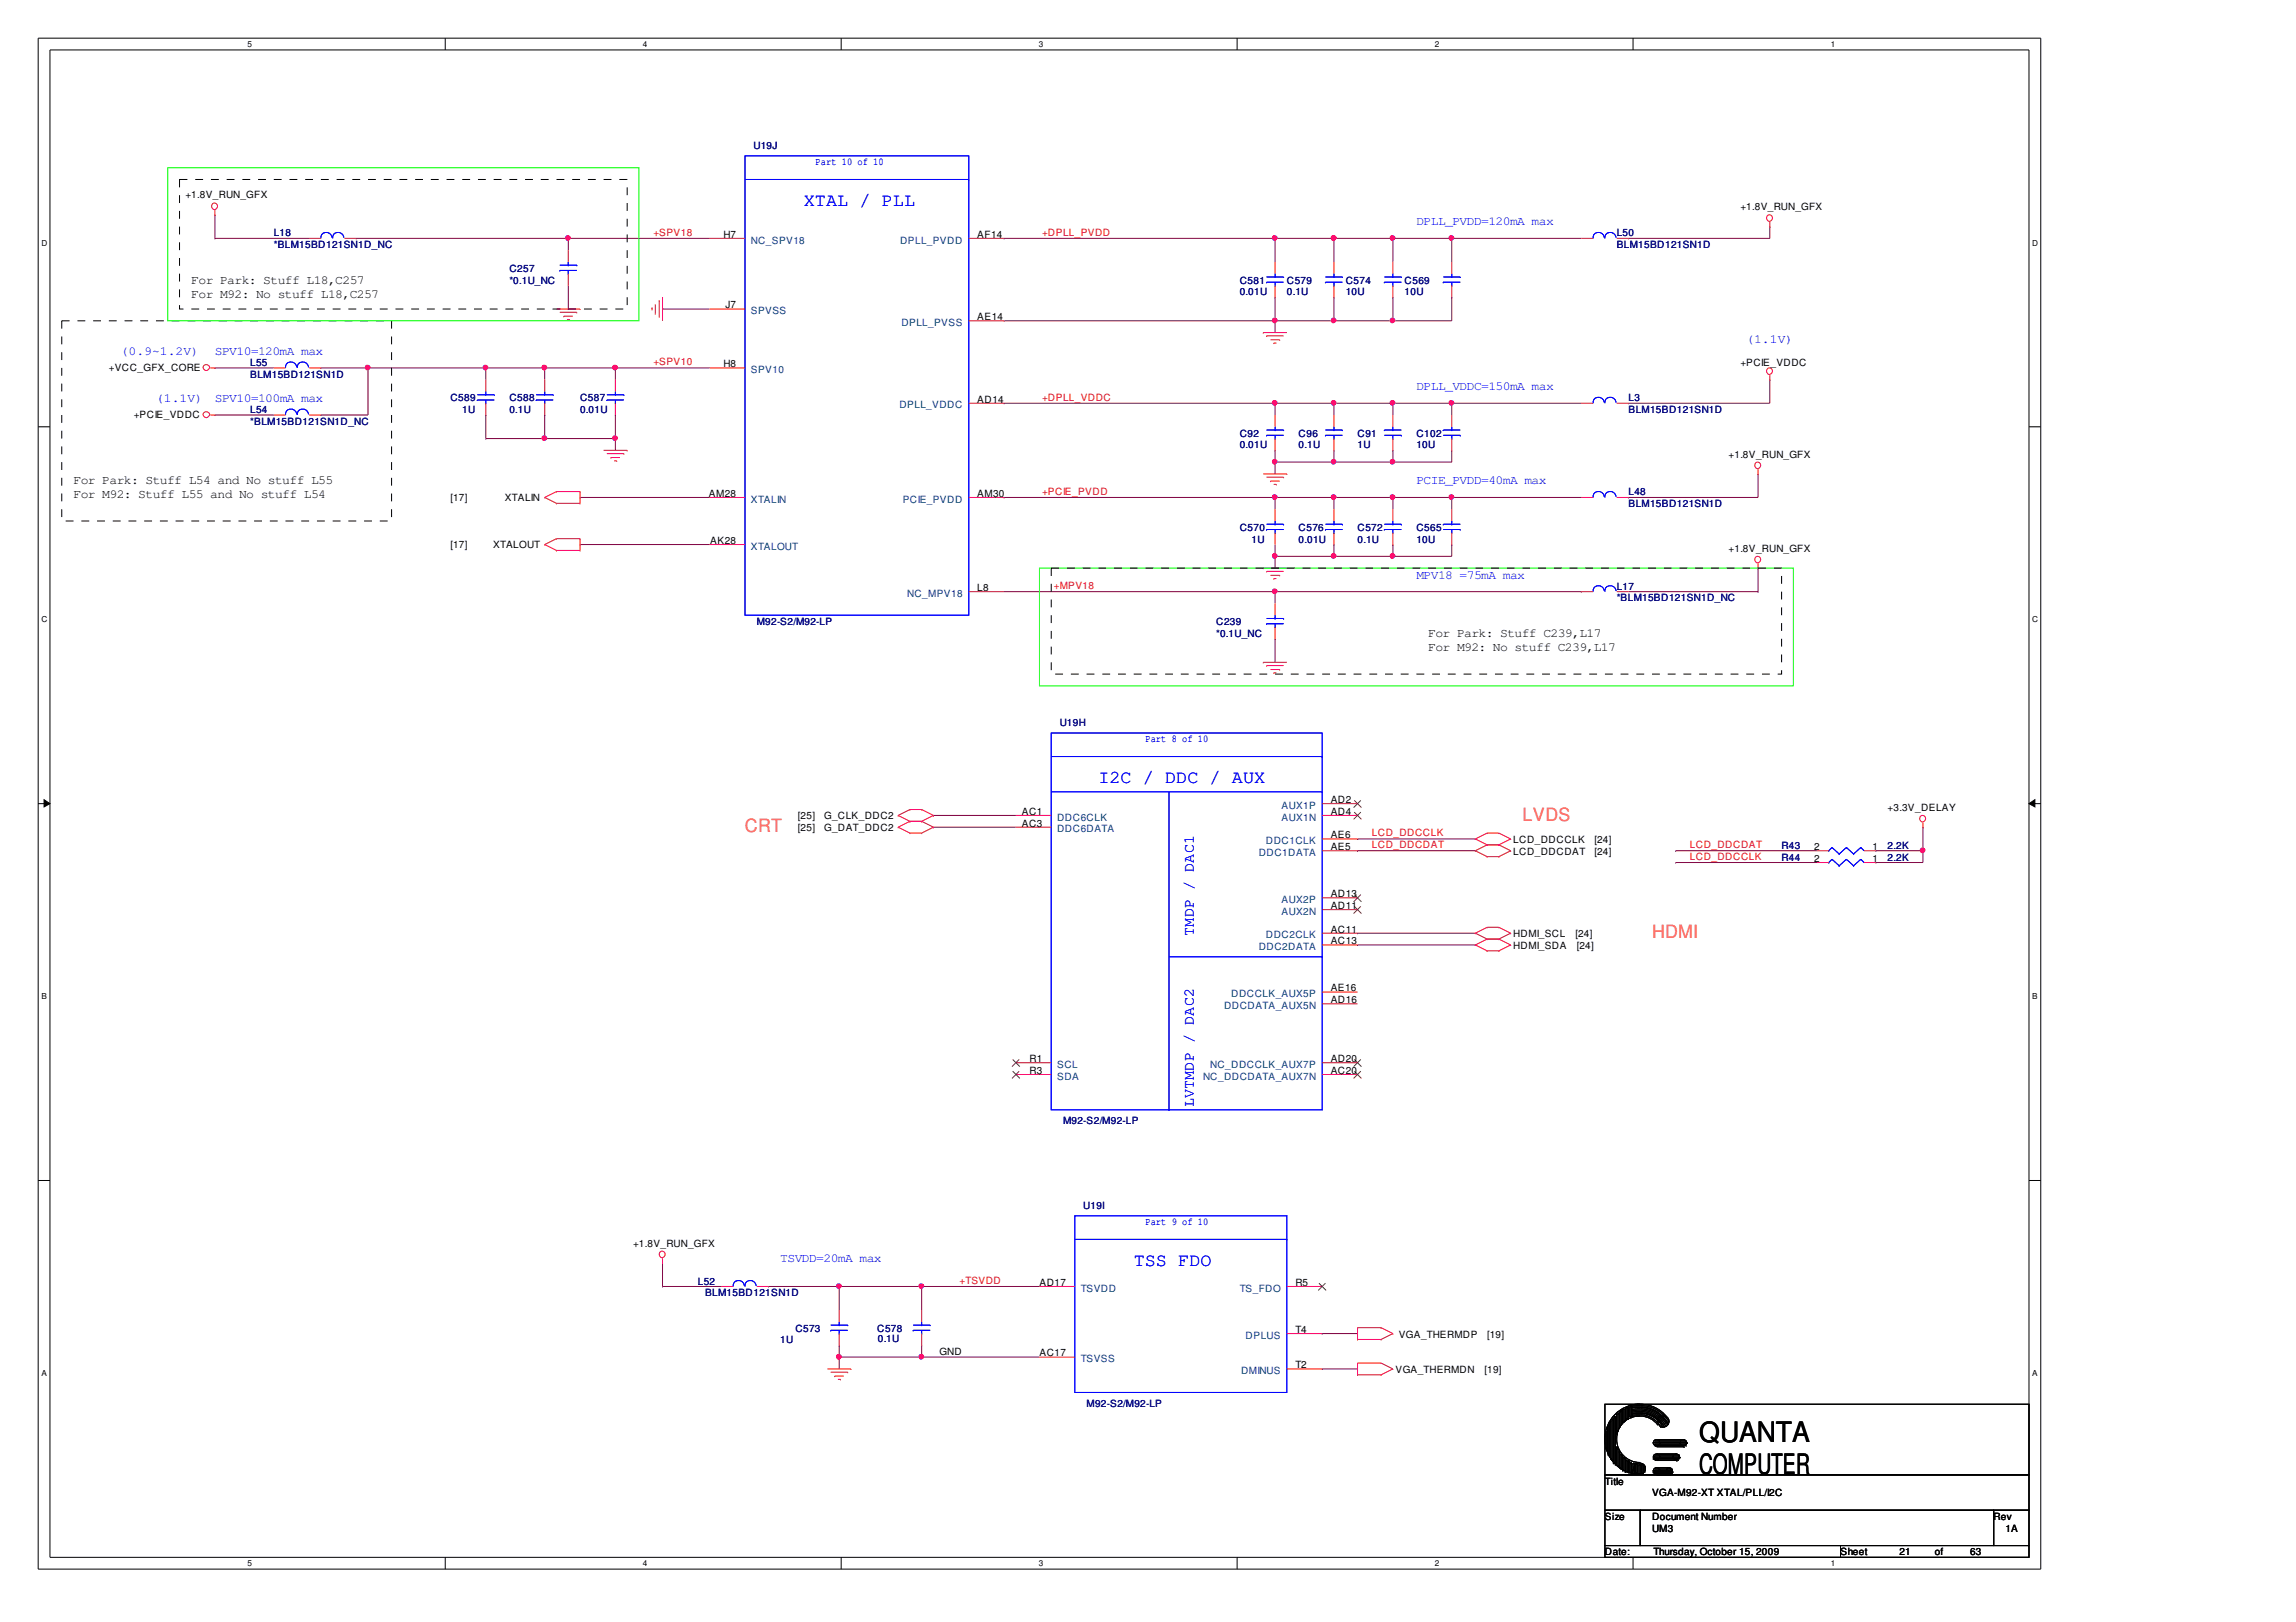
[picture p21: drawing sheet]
<svg xmlns="http://www.w3.org/2000/svg" width="297mm" height="210mm" viewBox="0 0 297 210" stroke-linecap="round" stroke-linejoin="round" font-family="sans-serif">
<defs><g id="words">
<g font-size="3.6">
<text x="219.8" y="186.5">QUANTA</text>
<text x="219.8" y="190.8">COMPUTER</text>
</g>
<g font-size="2.4" fill="#00f">
<text x="104" y="26.7">XTAL / PLL</text>
<text x="142.1" y="101.4">I2C / DDC / AUX</text>
<text x="146.7" y="163.9">TSS FDO</text>
</g>
<g font-size="2.4" fill="#ff7f00">
<text x="96.4" y="107.7">CRT</text>
<text x="197" y="106.2">LVDS</text>
<text x="213.7" y="121.4">HDMI</text>
</g>
<g font-size="1.9" fill="#00f">
<text x="154.5" y="121.1" transform="rotate(-90 154.5 121.1)">TMDP / DAC1</text>
<text x="154.5" y="143.3" transform="rotate(-90 154.5 143.3)">LVTMDP / DAC2</text>
</g>
<g font-size="1.6" fill="#00f">
<text x="183.2" y="29.2">DPLL_PVDD=120mA max</text>
<text x="15.6" y="45.9">(0.9~1.2V)</text>
<text x="27.8" y="45.9">SPV10=120mA max</text>
<text x="225.9" y="44.4">(1.1V)</text>
<text x="20.2" y="52">(1.1V)</text>
<text x="27.8" y="52">SPV10=100mA max</text>
<text x="183.2" y="50.5">DPLL_VDDC=150mA max</text>
<text x="183.2" y="62.7">PCIE_PVDD=40mA max</text>
<text x="183.2" y="74.9">MPV18 =75mA max</text>
<text x="101" y="163.3">TSVDD=20mA max</text>
</g>
<g font-size="1.6">
<text x="24.8" y="36.8">For Park: Stuff L18,C257</text>
<text x="24.8" y="38.6">For M92: No stuff L18,C257</text>
<text x="9.5" y="64.5">For M92: Stuff L55 and No stuff L54</text>
<text x="9.5" y="62.7">For Park: Stuff L54 and No stuff L55</text>
<text x="184.8" y="82.5">For Park: Stuff C239,L17</text>
<text x="184.8" y="84.3">For M92: No stuff C239,L17</text>
</g>
<g font-size="1.4" fill="#00f">
<text x="105.5" y="21.4">Part 10 of 10</text>
<text x="148.2" y="96">Part 8 of 10</text>
<text x="148.2" y="158.5">Part 9 of 10</text>
</g>
<g font-size="1.3" fill="#00007f">
<text x="97.5" y="19.3">U19J</text>
<text x="35.4" y="30.6">L18</text>
<text x="35.4" y="32.1">*BLM15BD121SN1D_NC</text>
<text x="65.9" y="35.2">C257</text>
<text x="209.2" y="30.6">L50</text>
<text x="209.2" y="32.1">BLM15BD121SN1D</text>
<text x="65.9" y="36.7">*0.1U_NC</text>
<text x="160.4" y="36.7">C581</text>
<text x="160.4" y="38.2">0.01U</text>
<text x="166.5" y="36.7">C579</text>
<text x="166.5" y="38.2">0.1U</text>
<text x="174.1" y="36.7">C574</text>
<text x="174.1" y="38.2">10U</text>
<text x="181.7" y="36.7">C569</text>
<text x="181.7" y="38.2">10U</text>
<text x="32.4" y="47.4">L55</text>
<text x="32.4" y="53.5">L54</text>
<text x="32.4" y="48.9">BLM15BD121SN1D</text>
<text x="58.3" y="51.9">C589</text>
<text x="59.8" y="53.5">1U</text>
<text x="65.9" y="51.9">C588</text>
<text x="65.9" y="53.5">0.1U</text>
<text x="75" y="53.5">0.01U</text>
<text x="75" y="51.9">C587</text>
<text x="210.7" y="51.9">L3</text>
<text x="210.7" y="53.5">BLM15BD121SN1D</text>
<text x="32.4" y="55">*BLM15BD121SN1D_NC</text>
<text x="160.4" y="56.5">C92</text>
<text x="160.4" y="58">0.01U</text>
<text x="168" y="56.5">C96</text>
<text x="168" y="58">0.1U</text>
<text x="175.6" y="56.5">C91</text>
<text x="175.6" y="58">1U</text>
<text x="183.2" y="56.5">C102</text>
<text x="183.2" y="58">10U</text>
<text x="210.7" y="64.1">L48</text>
<text x="210.7" y="65.6">BLM15BD121SN1D</text>
<text x="160.4" y="68.7">C570</text>
<text x="161.9" y="70.2">1U</text>
<text x="168" y="68.7">C576</text>
<text x="168" y="70.2">0.01U</text>
<text x="175.6" y="68.7">C572</text>
<text x="175.6" y="70.2">0.1U</text>
<text x="183.2" y="68.7">C565</text>
<text x="183.2" y="70.2">10U</text>
<text x="209.2" y="76.3">L17</text>
<text x="209.2" y="77.8">*BLM15BD121SN1D_NC</text>
<text x="97.9" y="80.9">M92-S2/M92-LP</text>
<text x="157.3" y="80.9">C239</text>
<text x="157.3" y="82.4">*0.1U_NC</text>
<text x="137.1" y="94">U19H</text>
<text x="230.5" y="111.4">R44</text>
<text x="230.5" y="109.8">R43</text>
<text x="244.2" y="111.4">2.2K</text>
<text x="244.2" y="109.8">2.2K</text>
<text x="137.5" y="145.5">M92-S2/M92-LP</text>
<text x="140.2" y="156.5">U19I</text>
<text x="90.3" y="166.2">L52</text>
<text x="91.2" y="167.8">BLM15BD121SN1D</text>
<text x="101" y="173.8">1U</text>
<text x="102.9" y="172.3">C573</text>
<text x="113.5" y="172.3">C578</text>
<text x="113.6" y="173.7">0.1U</text>
<text x="140.6" y="182.1">M92-S2/M92-LP</text>
</g>
<g font-size="1.3">
<text x="24" y="25.7">+1.8V_RUN_GFX</text>
<text x="225.2" y="27.2">+1.8V_RUN_GFX</text>
<text x="93.6" y="30.8">H7</text>
<text x="126.4" y="30.8">AF14</text>
<text x="93.8" y="39.9">J7</text>
<text x="126.4" y="41.4">AE14</text>
<text x="14.1" y="47.9">+VCC_GFX_CORE</text>
<text x="93.6" y="47.5">H8</text>
<text x="225.2" y="47.4">+PCIE_VDDC</text>
<text x="126.4" y="52.1">AD14</text>
<text x="17.3" y="54">+PCIE_VDDC</text>
<text x="223.6" y="59.2">+1.8V_RUN_GFX</text>
<text x="58.3" y="64.9">[17]</text>
<text x="65.3" y="64.9">XTALIN</text>
<text x="91.7" y="64.3">AM28</text>
<text x="126.4" y="64.3">AM30</text>
<text x="58.3" y="71">[17]</text>
<text x="63.8" y="71">XTALOUT</text>
<text x="91.9" y="70.4">AK28</text>
<text x="223.6" y="71.4">+1.8V_RUN_GFX</text>
<text x="126.4" y="76.5">L8</text>
<text x="103.2" y="107.6">[25]</text>
<text x="103.2" y="106">[25]</text>
<text x="106.6" y="107.6">G_DAT_DDC2</text>
<text x="106.6" y="106">G_CLK_DDC2</text>
<text x="132.2" y="107">AC3</text>
<text x="132.2" y="105.4">AC1</text>
<text x="172.2" y="103.9">AD2</text>
<text x="172.2" y="105.4">AD4</text>
<text x="244.2" y="104.9">+3.3V_DELAY</text>
<text x="172.2" y="110">AE5</text>
<text x="172.2" y="108.5">AE6</text>
<text x="195.8" y="109.1">LCD_DDCCLK</text>
<text x="195.8" y="110.6">LCD_DDCDAT</text>
<text x="206.3" y="110.6">[24]</text>
<text x="206.3" y="109.1">[24]</text>
<text x="234.7" y="111.5">2</text>
<text x="234.7" y="110">2</text>
<text x="242.3" y="111.5">1</text>
<text x="242.3" y="110">1</text>
<text x="172.2" y="116.1">AD13</text>
<text x="172.2" y="117.6">AD11</text>
<text x="172.2" y="122.2">AC13</text>
<text x="172.2" y="120.7">AC11</text>
<text x="195.8" y="122.8">HDMI_SDA</text>
<text x="195.8" y="121.3">HDMI_SCL</text>
<text x="203.8" y="121.3">[24]</text>
<text x="204" y="122.8">[24]</text>
<text x="172.2" y="128.3">AE16</text>
<text x="172.2" y="129.8">AD16</text>
<text x="133.2" y="137.4">R1</text>
<text x="172.2" y="137.4">AD20</text>
<text x="133.2" y="139">R3</text>
<text x="172.2" y="139">AC20</text>
<text x="81.9" y="161.3">+1.8V_RUN_GFX</text>
<text x="134.5" y="166.4">AD17</text>
<text x="167.6" y="166.4">R5</text>
<text x="167.6" y="172.5">T4</text>
<text x="181" y="173.1">VGA_THERMDP</text>
<text x="192.4" y="173.1">[19]</text>
<text x="121.5" y="175.4">GND</text>
<text x="134.5" y="175.5">AC17</text>
<text x="167.6" y="177.1">T2</text>
<text x="180.5" y="177.7">VGA_THERMDN</text>
<text x="192.1" y="177.7">[19]</text>
<text x="207.6" y="192.1">Title</text>
<text x="207.6" y="196.7">Size</text>
<text x="213.7" y="193.7">VGA-M92-XT XTAL/PLL/I2C</text>
<text x="213.7" y="196.7">Document Number</text>
<text x="257.9" y="196.7">Rev</text>
<text x="207.6" y="201.3">Date:</text>
<text x="213.7" y="198.2">UM3</text>
<text x="213.9" y="201.3">Thursday, October 15, 2009</text>
<text x="238.1" y="201.3">Sheet</text>
<text x="245.7" y="201.3">21</text>
<text x="250.3" y="201.3">of</text>
<text x="254.9" y="201.3">63</text>
<text x="259.4" y="198.2">1A</text>
</g>
<g font-size="1.3" fill="#f00">
<text x="84.5" y="30.5">+SPV18</text>
<text x="134.8" y="30.5">+DPLL_PVDD</text>
<text x="84.5" y="47.3">+SPV10</text>
<text x="134.8" y="51.8">+DPLL_VDDC</text>
<text x="134.8" y="64">+PCIE_PVDD</text>
<text x="136.3" y="76.2">+MPV18</text>
<text x="177.5" y="108.2">LCD_DDCCLK</text>
<text x="177.5" y="109.8">LCD_DDCDAT</text>
<text x="218.6" y="111.3">LCD_DDCCLK</text>
<text x="218.6" y="109.8">LCD_DDCDAT</text>
<text x="124.1" y="166.1">+TSVDD</text>
</g>
<g font-size="1.3" fill="#003f7f">
<text x="97.1" y="31.5">NC_SPV18</text>
<text x="116.4" y="31.5">DPLL_PVDD</text>
<text x="97.1" y="40.7">SPVSS</text>
<text x="116.6" y="42.2">DPLL_PVSS</text>
<text x="97.1" y="48.3">SPV10</text>
<text x="116.4" y="52.9">DPLL_VDDC</text>
<text x="97.1" y="65.1">XTALIN</text>
<text x="116.8" y="65.1">PCIE_PVDD</text>
<text x="97.1" y="71.1">XTALOUT</text>
<text x="117.4" y="77.2">NC_MPV18</text>
<text x="136.8" y="107.7">DDC6DATA</text>
<text x="136.8" y="106.2">DDC6CLK</text>
<text x="165.8" y="104.7">AUX1P</text>
<text x="165.8" y="106.2">AUX1N</text>
<text x="162.8" y="110.8">DDC1DATA</text>
<text x="163.8" y="109.2">DDC1CLK</text>
<text x="165.8" y="116.9">AUX2P</text>
<text x="165.8" y="118.4">AUX2N</text>
<text x="162.8" y="123">DDC2DATA</text>
<text x="163.8" y="121.4">DDC2CLK</text>
<text x="158.4" y="130.6">DDCDATA_AUX5N</text>
<text x="159.3" y="129.1">DDCCLK_AUX5P</text>
<text x="136.8" y="138.2">SCL</text>
<text x="136.8" y="139.7">SDA</text>
<text x="155.6" y="139.7">NC_DDCDATA_AUX7N</text>
<text x="156.6" y="138.2">NC_DDCCLK_AUX7P</text>
<text x="139.8" y="167.2">TSVDD</text>
<text x="160.4" y="167.2">TS_FDO</text>
<text x="161.1" y="173.3">DPLUS</text>
<text x="139.8" y="176.3">TSVSS</text>
<text x="160.6" y="177.8">DMINUS</text>
</g>
<g font-size="1.1">
<text x="32" y="6">5</text>
<text x="83.2" y="6">4</text>
<text x="134.4" y="6">3</text>
<text x="185.6" y="6">2</text>
<text x="236.8" y="6">1</text>
<text x="5.4" y="31.8">D</text>
<text x="262.9" y="31.8">D</text>
<text x="5.4" y="80.5">C</text>
<text x="262.9" y="80.5">C</text>
<text x="5.4" y="129.3">B</text>
<text x="262.9" y="129.3">B</text>
<text x="5.4" y="178.1">A</text>
<text x="262.9" y="178.1">A</text>
<text x="32" y="202.6">5</text>
<text x="83.2" y="202.6">4</text>
<text x="134.4" y="202.6">3</text>
<text x="185.6" y="202.6">2</text>
<text x="236.8" y="202.6">1</text>
</g>
</g></defs>
<path d="M4.9 4.9h259.1v198.2h-259.1zM6.5 6.5h256v195h-256z" fill="none" stroke="#000" stroke-width=".13"/>
<g fill="#fff">
<path d="M32 5.1h.5v1.2h-.5z"/>
<path d="M32 201.7h.5v1.2h-.5z"/>
</g>
<path d="M57.6 4.9v1.6M57.6 201.5v1.6" fill="none" stroke="#000" stroke-width=".13"/>
<g fill="#fff">
<path d="M83.2 5.1h.5v1.2h-.5z"/>
<path d="M83.2 201.7h.5v1.2h-.5z"/>
</g>
<path d="M108.8 4.9v1.6M108.8 201.5v1.6" fill="none" stroke="#000" stroke-width=".13"/>
<g fill="#fff">
<path d="M134.4 5.1h.5v1.2h-.5z"/>
<path d="M134.4 201.7h.5v1.2h-.5z"/>
</g>
<path d="M160 4.9v1.6M160 201.5v1.6" fill="none" stroke="#000" stroke-width=".13"/>
<g fill="#fff">
<path d="M185.6 5.1h.5v1.2h-.5z"/>
<path d="M185.6 201.7h.5v1.2h-.5z"/>
</g>
<path d="M211.3 4.9v1.6M211.3 201.5v1.6" fill="none" stroke="#000" stroke-width=".13"/>
<g fill="#fff">
<path d="M236.8 5.1h.5v1.2h-.5z"/>
<path d="M236.8 201.7h.5v1.2h-.5z"/>
<path d="M5.4 30.8h.6v1.2h-.6z"/>
<path d="M262.9 30.8h.6v1.2h-.6z"/>
<path d="M5.4 79.6h.6v1.2h-.6z"/>
<path d="M262.9 79.6h.6v1.2h-.6z"/>
</g>
<path d="M4.9 55.2h1.6M262.5 55.2h1.5" fill="none" stroke="#000" stroke-width=".13"/>
<g fill="#fff">
<path d="M5.4 128.4h.6v1.2h-.6z"/>
<path d="M262.9 128.4h.6v1.2h-.6z"/>
</g>
<path d="M4.9 104h1.6M5.7 103.5l.8 .5-.8 .4zM262.5 104l.8-.5v.9zM262.5 104h1.5" fill="none" stroke="#000" stroke-width=".13"/>
<path d="M5.7 103.5l.8 .5-.8 .4zM262.5 104l.8-.5v.9z" fill="#000"/>
<g fill="#fff">
<path d="M5.4 177.2h.6v1.1h-.6z"/>
<path d="M262.9 177.2h.7v1.1h-.7z"/>
</g>
<path d="M4.9 152.8h1.6M262.5 152.8h1.5" fill="none" stroke="#000" stroke-width=".13"/>
<path d="M108.6 175.6h.1M108.6 175.6h10.6" fill="none" stroke="#7f003f" stroke-width=".13"/>
<circle cx="119.2" cy="175.6" r=".31" fill="#f0f"/>
<circle cx="119.2" cy="175.6" r=".31" fill="none" stroke="#f0f" stroke-width=".13"/>
<circle cx="108.5" cy="175.6" r=".31" fill="#f0f"/>
<circle cx="108.5" cy="175.6" r=".31" fill="none" stroke="#f0f" stroke-width=".13"/>
<path d="M85.7 166.5h.1M85.7 166.5h7.6M99.4 166.5h.1M99.4 166.5h35.1M108.6 166.5h.1M108.6 166.5v3M119.2 175.6h.1M119.2 166.5h.1M119.2 174.1h.1M119.2 175.6h15.3M119.2 174.1v1.5" fill="none" stroke="#7f003f" stroke-width=".13"/>
<circle cx="108.5" cy="166.4" r=".31" fill="#f0f"/>
<circle cx="108.5" cy="166.4" r=".31" fill="none" stroke="#f0f" stroke-width=".13"/>
<path d="M119.2 166.5h.1M119.2 166.5v3" fill="none" stroke="#7f003f" stroke-width=".13"/>
<circle cx="119.2" cy="166.4" r=".31" fill="#f0f"/>
<circle cx="119.2" cy="166.4" r=".31" fill="none" stroke="#f0f" stroke-width=".13"/>
<path d="M187.8 64.4h.1M187.8 64.4h16.8M108.6 174.1h.1M108.6 175.6h.1M108.6 174.1v3.1" fill="none" stroke="#7f003f" stroke-width=".13"/>
<circle cx="187.8" cy="64.3" r=".31" fill="#f0f"/>
<circle cx="187.8" cy="64.3" r=".31" fill="none" stroke="#f0f" stroke-width=".13"/>
<path d="M210.7 52.2h.1M210.7 52.2h18.3M172.6 64.4h.1M172.6 64.4h7.6M210.7 64.4h.1M210.7 64.4h16.7" fill="none" stroke="#7f003f" stroke-width=".13"/>
<circle cx="180.1" cy="64.3" r=".31" fill="#f0f"/>
<circle cx="180.1" cy="64.3" r=".31" fill="none" stroke="#f0f" stroke-width=".13"/>
<circle cx="172.5" cy="64.3" r=".31" fill="#f0f"/>
<circle cx="172.5" cy="64.3" r=".31" fill="none" stroke="#f0f" stroke-width=".13"/>
<path d="M210.7 30.8h.1M210.7 30.8h18.3M165 64.4h.1M165 64.4h7.6" fill="none" stroke="#7f003f" stroke-width=".13"/>
<circle cx="164.9" cy="64.3" r=".31" fill="#f0f"/>
<circle cx="164.9" cy="64.3" r=".31" fill="none" stroke="#f0f" stroke-width=".13"/>
<path d="M70.5 56.8h.1M70.5 56.8h9.1" fill="none" stroke="#7f003f" stroke-width=".13"/>
<circle cx="79.6" cy="56.7" r=".31" fill="#f0f"/>
<circle cx="79.6" cy="56.7" r=".31" fill="none" stroke="#f0f" stroke-width=".13"/>
<path d="M62.9 56.8h.1M62.9 56.8h7.6" fill="none" stroke="#7f003f" stroke-width=".13"/>
<circle cx="70.4" cy="56.7" r=".31" fill="#f0f"/>
<circle cx="70.4" cy="56.7" r=".31" fill="none" stroke="#f0f" stroke-width=".13"/>
<g fill="none" stroke="#7f003f" stroke-width=".13">
<path d="M62.9 53.7h.1M62.9 47.6h.1M62.9 47.6v1.5M62.9 53.7v3.1M62.9 47.6h7.6M70.5 53.7h.1M70.5 47.6h.1M70.5 47.6v1.5M70.5 53.7v3.1M79.6 47.6h.1M79.6 53.7h.1M79.6 47.6v1.5"/>
<path d="M79.6 53.7v3.1"/>
</g>
<circle cx="62.8" cy="47.6" r=".31" fill="#f0f"/>
<circle cx="62.8" cy="47.6" r=".31" fill="none" stroke="#f0f" stroke-width=".13"/>
<path d="M47.6 47.6h.1M47.6 47.6h15.3" fill="none" stroke="#7f003f" stroke-width=".13"/>
<circle cx="47.6" cy="47.6" r=".31" fill="#f0f"/>
<circle cx="47.6" cy="47.6" r=".31" fill="none" stroke="#f0f" stroke-width=".13"/>
<path d="M85.7 40h.1M85.7 40h6.1M79.6 47.6h.1M79.6 47.6h12.2" fill="none" stroke="#7f003f" stroke-width=".13"/>
<circle cx="79.6" cy="47.6" r=".31" fill="#f0f"/>
<circle cx="79.6" cy="47.6" r=".31" fill="none" stroke="#f0f" stroke-width=".13"/>
<path d="M70.5 47.6h.1M70.5 47.6h9.1" fill="none" stroke="#7f003f" stroke-width=".13"/>
<circle cx="70.4" cy="47.6" r=".31" fill="#f0f"/>
<circle cx="70.4" cy="47.6" r=".31" fill="none" stroke="#f0f" stroke-width=".13"/>
<g fill="none" stroke="#7f003f" stroke-width=".13">
<path d="M229 29.3h.1M229 29.3v1.5M27.8 47.6h.1M27.8 47.6h7.6M229 49.1h.1M229 49.1v3.1M227.4 61.3h.1M227.4 61.3v3.1M216.8 111.6h.1M216.8 110.1h.1M216.8 111.6h18.3M216.8 110.1h18.3"/>
<path d="M242.7 111.6h.1M248.8 110.1h.1M248.8 110.1v1.5h-6.1"/>
</g>
<circle cx="248.7" cy="110" r=".31" fill="#f0f"/>
<circle cx="248.7" cy="110" r=".31" fill="none" stroke="#f0f" stroke-width=".13"/>
<g fill="none" stroke="#7f003f" stroke-width=".13">
<path d="M75 64.4h.1M75 70.5h.1M75 64.4h16.8M75 70.5h16.8M129.9 76.6h35.1M165 76.6h.1M120.8 105.5h.1M120.8 107h.1M120.8 105.5h10.6M120.8 107h10.6M242.7 110.1h.1M248.8 107h.1"/>
<path d="M248.8 107v3.1h-6.1M85.7 163.4h.1M85.7 163.4v3.1M171.1 172.6h.1M171.1 177.2h.1M171.1 172.6h4.5M171.1 177.2h4.5"/>
</g>
<circle cx="164.9" cy="76.5" r=".31" fill="#f0f"/>
<circle cx="164.9" cy="76.5" r=".31" fill="none" stroke="#f0f" stroke-width=".13"/>
<g fill="none" stroke="#7f003f" stroke-width=".13">
<path d="M27.8 53.7h.1M27.8 53.7h7.6M41.5 53.7h.1M41.5 47.6h.1M41.5 47.6h6.1M47.6 47.6h.1M47.6 47.6v6.1h-6.1M165 72h.1M165 72v1.5M172.6 70.5h.1M172.6 70.5v1.5M180.2 70.5h.1"/>
<path d="M180.2 70.5v1.5M210.7 76.6h16.7M227.4 76.6h.1M227.4 73.5h.1M227.4 73.5v3.1M175.6 108.6h.1M175.6 110.1h.1M175.6 108.6h15.3M175.6 110.1h15.3M175.6 122.3h.1M175.6 120.8h.1M175.6 122.3h15.3"/>
<path d="M175.6 120.8h15.3"/>
</g>
<circle cx="180.1" cy="71.9" r=".31" fill="#f0f"/>
<circle cx="180.1" cy="71.9" r=".31" fill="none" stroke="#f0f" stroke-width=".13"/>
<path d="M165 72h.1M172.6 72h.1M180.2 72h.1M187.8 70.5h.1M187.8 70.5v1.5h-22.8" fill="none" stroke="#7f003f" stroke-width=".13"/>
<circle cx="172.5" cy="71.9" r=".31" fill="#f0f"/>
<circle cx="172.5" cy="71.9" r=".31" fill="none" stroke="#f0f" stroke-width=".13"/>
<circle cx="164.9" cy="71.9" r=".31" fill="#f0f"/>
<circle cx="164.9" cy="71.9" r=".31" fill="none" stroke="#f0f" stroke-width=".13"/>
<path d="M172.6 59.8h.1M172.6 59.8h7.6M172.6 64.4h.1M172.6 64.4v1.5M180.2 64.4h.1M180.2 64.4v1.5M180.2 64.4h7.6M187.8 64.4h.1M187.8 64.4v1.5" fill="none" stroke="#7f003f" stroke-width=".13"/>
<circle cx="172.5" cy="59.7" r=".31" fill="#f0f"/>
<circle cx="172.5" cy="59.7" r=".31" fill="none" stroke="#f0f" stroke-width=".13"/>
<path d="M180.2 59.8h.1M180.2 59.8h7.6" fill="none" stroke="#7f003f" stroke-width=".13"/>
<circle cx="180.1" cy="59.7" r=".31" fill="#f0f"/>
<circle cx="180.1" cy="59.7" r=".31" fill="none" stroke="#f0f" stroke-width=".13"/>
<g fill="none" stroke="#7f003f" stroke-width=".13">
<path d="M165 59.8h.1M165 58.3h.1M165 58.3v3M172.6 58.3h.1M172.6 58.3v1.5h-7.6M180.2 58.3h.1M180.2 58.3v1.5M187.8 58.3h.1M187.8 58.3v1.5M129.9 64.4h.1M129.9 64.4h35.1M165 64.4h.1"/>
<path d="M165 72h.1M165 64.4v1.5M165 70.5v1.5"/>
</g>
<circle cx="164.9" cy="59.7" r=".31" fill="#f0f"/>
<circle cx="164.9" cy="59.7" r=".31" fill="none" stroke="#f0f" stroke-width=".13"/>
<path d="M129.9 52.2h.1M129.9 52.2h35.1M165 52.2h.1M165 52.2v1.5" fill="none" stroke="#7f003f" stroke-width=".13"/>
<circle cx="164.9" cy="52.1" r=".31" fill="#f0f"/>
<circle cx="164.9" cy="52.1" r=".31" fill="none" stroke="#f0f" stroke-width=".13"/>
<path d="M172.6 52.2h.1M172.6 52.2v1.5M180.2 52.2h.1M180.2 52.2v1.5M187.8 52.2h.1M187.8 52.2v1.5M187.8 52.2h16.8" fill="none" stroke="#7f003f" stroke-width=".13"/>
<circle cx="187.8" cy="52.1" r=".31" fill="#f0f"/>
<circle cx="187.8" cy="52.1" r=".31" fill="none" stroke="#f0f" stroke-width=".13"/>
<path d="M165 52.2h.1M165 52.2h7.6M180.2 52.2h.1M180.2 52.2h7.6" fill="none" stroke="#7f003f" stroke-width=".13"/>
<circle cx="180.1" cy="52.1" r=".31" fill="#f0f"/>
<circle cx="180.1" cy="52.1" r=".31" fill="none" stroke="#f0f" stroke-width=".13"/>
<path d="M172.6 52.2h.1M172.6 52.2h7.6" fill="none" stroke="#7f003f" stroke-width=".13"/>
<circle cx="172.5" cy="52.1" r=".31" fill="#f0f"/>
<circle cx="172.5" cy="52.1" r=".31" fill="none" stroke="#f0f" stroke-width=".13"/>
<path d="M187.8 30.8h.1M187.8 30.8h16.8" fill="none" stroke="#7f003f" stroke-width=".13"/>
<circle cx="187.8" cy="30.8" r=".31" fill="#f0f"/>
<circle cx="187.8" cy="30.8" r=".31" fill="none" stroke="#f0f" stroke-width=".13"/>
<path d="M172.6 38.5h.1M172.6 30.8h.1M172.6 30.8v3.1M172.6 38.5v3M180.2 38.5h.1M180.2 30.8h.1M180.2 30.8v3.1M180.2 38.5v3" fill="none" stroke="#7f003f" stroke-width=".13"/>
<circle cx="172.5" cy="30.8" r=".31" fill="#f0f"/>
<circle cx="172.5" cy="30.8" r=".31" fill="none" stroke="#f0f" stroke-width=".13"/>
<path d="M165 30.8h.1M165 38.5h.1M165 30.8v3.1M165 38.5v3M129.9 41.5h.1M129.9 41.5h42.7M165 41.5h.1" fill="none" stroke="#7f003f" stroke-width=".13"/>
<circle cx="164.9" cy="41.5" r=".31" fill="#f0f"/>
<circle cx="164.9" cy="41.5" r=".31" fill="none" stroke="#f0f" stroke-width=".13"/>
<path d="M172.6 30.8h.1M172.6 30.8h7.6" fill="none" stroke="#7f003f" stroke-width=".13"/>
<circle cx="172.5" cy="30.8" r=".31" fill="#f0f"/>
<circle cx="172.5" cy="30.8" r=".31" fill="none" stroke="#f0f" stroke-width=".13"/>
<path d="M129.9 30.8h.1M129.9 30.8h35.1M172.6 41.5h.1M172.6 41.5h7.6" fill="none" stroke="#7f003f" stroke-width=".13"/>
<circle cx="172.5" cy="41.5" r=".31" fill="#f0f"/>
<circle cx="172.5" cy="41.5" r=".31" fill="none" stroke="#f0f" stroke-width=".13"/>
<path d="M165 30.8h.1M165 30.8h7.6" fill="none" stroke="#7f003f" stroke-width=".13"/>
<circle cx="164.9" cy="30.8" r=".31" fill="#f0f"/>
<circle cx="164.9" cy="30.8" r=".31" fill="none" stroke="#f0f" stroke-width=".13"/>
<path d="M180.2 30.8h.1M180.2 30.8h7.6M187.8 30.8h.1M187.8 38.5h.1M187.8 30.8v3.1M187.8 38.5v3" fill="none" stroke="#7f003f" stroke-width=".13"/>
<circle cx="180.1" cy="30.8" r=".31" fill="#f0f"/>
<circle cx="180.1" cy="30.8" r=".31" fill="none" stroke="#f0f" stroke-width=".13"/>
<path d="M180.2 41.5h.1M180.2 41.5h7.6" fill="none" stroke="#7f003f" stroke-width=".13"/>
<circle cx="180.1" cy="41.5" r=".31" fill="#f0f"/>
<circle cx="180.1" cy="41.5" r=".31" fill="none" stroke="#f0f" stroke-width=".13"/>
<path d="M73.5 30.8h.1M73.5 30.8h18.3M79.6 56.8h.1M79.6 56.8v1.5M165 41.5h.1M165 41.5v1.5M165 76.6h.1M165 76.6v1.5M165 76.6h39.6M204.6 76.6h.1M165 82.7h.1M165 82.7v3" fill="none" stroke="#7f003f" stroke-width=".13"/>
<circle cx="73.5" cy="30.8" r=".31" fill="#f0f"/>
<circle cx="73.5" cy="30.8" r=".31" fill="none" stroke="#f0f" stroke-width=".13"/>
<path d="M27.8 27.8h.1M27.8 30.8h.1M27.8 30.8h12.2M27.8 27.8v3M46.1 30.8h.1M46.1 30.8h27.4M73.5 40h.1M73.5 30.8h.1M73.5 30.8v1.6M73.5 36.9v3.1" fill="none" stroke="#7f003f" stroke-width=".13"/>
<g fill="none" stroke="#f00" stroke-width=".13">
<path d="M27.8 27.8h.1M27.8 27.2v.6M40 30.8h1.5M44.6 30.8h1.5M72 40h3M73.5 32.4v1.5M73.5 35.4v1.5M75 40h.1M84.4 39.8h.1M84.4 39.8v.4M84.8 39.4v1.2M85.3 38.9h.1"/>
<path d="M85.3 38.9v2.2M85.7 38.5h.1M85.7 38.5v3M91.8 40h4.6M91.8 30.8h4.6M125.3 30.8h4.6M165 33.9v1.5M165 36.9v1.6M172.6 33.9v1.5M172.6 36.9v1.6M180.2 33.9v1.5M180.2 36.9v1.6"/>
<path d="M187.8 33.9v1.5M187.8 36.9v1.6M204.6 30.8h1.5M209.2 30.8h1.5M229 29.3h.1M229 28.7v.6M27.2 47.6h.6M27.2 53.7h.6M27.8 47.6h.1M27.8 53.7h.1M35.4 47.6h1.5M35.4 53.7h1.5"/>
<path d="M40 47.6h1.5M40 53.7h1.5M62.9 49.1v1.6M62.9 52.2v1.5M70.5 49.1v1.6M70.5 52.2v1.5M72.4 40.4h2.2M72.9 40.9h.1M72.9 40.9h1.2M73.3 41.3h.4M73.7 41.3h.1M74.6 40.4h.1"/>
<path d="M78.1 58.3h3M78.5 58.7h2.2M79 59.2h.1M79 59.2h1.2M79.4 59.6h.4M79.6 49.1v1.6M79.6 52.2v1.5M79.8 59.6h.1M80.7 58.7h.1M81.1 58.3h.1M84.8 40.6h.1M91.8 47.6h4.6"/>
<path d="M125.3 52.2h4.6M125.3 41.5h4.6M163.4 43h.1M163.4 43h3.1M163.9 43.5h.1M163.9 43.5h2.2M164.4 44h1.2M164.8 44.4h.1M164.8 44.4h.3M165 53.7v1.5M165 56.8v1.5M165.6 44h.1"/>
<path d="M172.6 53.7v1.5M172.6 56.8v1.5M180.2 53.7v1.5M180.2 56.8v1.5M187.8 53.7v1.5M187.8 56.8v1.5M204.6 52.2h1.5M209.2 52.2h1.5M229 49.1h.1M229 48.5v.6M70.5 64.4h.1M70.5 70.5h.1"/>
<path d="M70.5 64.4l1.5 .7M70.5 70.5l1.5 .7M72 63.6h.1M72 65.1h.1M72 69.7h.1M72 71.2h.1M72 63.6h3M72 63.6l-1.5 .8M72 65.1h3M72 69.7h3M72 69.7l-1.5 .8M72 71.2h3"/>
<path d="M75 65.1h.1M75 63.6h.1M75 71.2h.1M75 69.7h.1M75 63.6v1.5M75 69.7v1.5M91.8 64.4h4.6M91.8 70.5h4.6M125.3 76.6h4.6M125.3 64.4h4.6M163.4 73.5h.1M163.4 73.5h3.1"/>
<path d="M163.4 61.3h3.1M163.9 73.9h.1M163.9 73.9h2.2M163.9 61.8h2.2M164.4 62.3h.1M164.4 74.5h1.2M164.4 62.3h1.2M164.8 74.9h.1M164.8 74.9h.3M164.8 62.7h.3M165 65.9v1.5M165 68.9v1.6"/>
<path d="M165 78.1v1.5M165.1 62.7h.1M165.6 74.5h.1M166.1 61.8h.1M166.5 61.3h.1M172.6 65.9v1.5M172.6 68.9v1.6M180.2 65.9v1.5M180.2 68.9v1.6M187.8 65.9v1.5M187.8 68.9v1.6M204.6 76.6h1.5"/>
<path d="M204.6 64.4h1.5M209.2 76.6h1.5M209.2 64.4h1.5M227.4 61.3h.1M227.4 73.5h.1M227.4 60.7v.6M227.4 72.9v.6M163.4 85.7h.1M163.4 85.7h3.1M163.9 86.1h.1M163.9 86.1h2.2M164.4 86.6h1.2"/>
<path d="M164.8 87.1h.1M164.8 87.1h.3M165 81.1v1.6M165.6 86.6h.1M116.2 107h.1M116.2 105.5h.1M116.2 107l1.5 .8M116.2 105.5l1.5 .8M117.7 106.3h.1M117.7 107.8h.1M117.7 104.8h.1M117.7 106.3h1.5"/>
<path d="M117.7 106.3l-1.5 .7M117.7 107.8h1.5M117.7 104.8h1.5M117.7 104.8l-1.5 .7M119.2 106.3h.1M119.2 107.8h.1M119.2 104.8h.1M119.2 106.3l1.6 .7M119.2 104.8l1.6 .7M120.8 107h.1M120.8 105.5h.1M120.8 107l-1.6 .8"/>
<path d="M120.8 105.5l-1.6 .8M131.4 107h4.6M131.4 105.5h4.6M171.1 110.1h4.5M171.1 105.5h4.5M171.1 108.6h4.5M171.1 104h4.5M171.1 116.2h4.5M171.1 117.7h4.5M190.9 108.6h.1M190.9 110.1h.1M190.9 108.6l1.5 .7"/>
<path d="M190.9 110.1l1.5 .8M192.4 107.8h.1M192.4 109.3h.1M192.4 110.9h.1M192.4 107.8h1.5M192.4 107.8l-1.5 .8M192.4 109.3h1.5M192.4 109.3l-1.5 .8M192.4 110.9h1.5M193.9 107.8h.1M193.9 109.3h.1M193.9 110.9h.1"/>
<path d="M193.9 107.8l1.5 .8M193.9 109.3l1.5 .8M195.4 108.6h.1M195.4 110.1h.1M195.4 108.6l-1.5 .7M195.4 110.1l-1.5 .8M235.1 111.6h1.5M235.1 110.1h1.5M241.2 111.6h1.5M241.2 110.1h1.5M248.8 107h.1M248.8 106.5v.5"/>
<path d="M131.4 137.5h4.6M131.4 139.1h4.6M171.1 128.4h4.5M171.1 129.9h4.5M171.1 122.3h4.5M171.1 120.8h4.5M171.1 137.5h4.5M171.1 139.1h4.5M190.9 122.3h.1M190.9 120.8h.1M190.9 122.3l1.5 .7M190.9 120.8l1.5 .7"/>
<path d="M192.4 121.5h.1M192.4 123h.1M192.4 120h.1M192.4 121.5l-1.5 .8M192.4 121.5h1.5M192.4 123h1.5M192.4 120l-1.5 .8M192.4 120h1.5M193.9 121.5h.1M193.9 123h.1M193.9 120h.1M193.9 121.5l1.5 .8"/>
<path d="M193.9 120l1.5 .8M195.4 122.3h.1M195.4 120.8h.1M195.4 122.3l-1.5 .7M195.4 120.8l-1.5 .7M85.7 163.4h.1M85.7 162.8v.6M93.3 166.5h1.6M97.9 166.5h1.5M107 177.2h3.1M107.5 177.6h2.2M108 178.1h.1"/>
<path d="M108 178.1h1.2M108.4 178.5h.3M108.6 169.5v1.6M108.6 172.6v1.5M108.7 178.5h.1M109.7 177.6h.1M110.1 177.2h.1M119.2 169.5v1.6M119.2 172.6v1.5M134.5 166.5h4.6M134.5 175.6h4.6M166.5 177.2h4.6"/>
<path d="M166.5 166.5h4.6M166.5 172.6h4.6M175.6 173.3h.1M175.6 171.8h.1M175.6 177.9h.1M175.6 176.4h.1M175.6 171.8h3.1M175.6 173.3h3.1M175.6 171.8v1.5M175.6 176.4v1.5M175.6 176.4h3.1M175.6 177.9h3.1"/>
<path d="M178.7 171.8h.1M178.7 173.3h.1M178.7 176.4h.1M178.7 177.9h.1M178.7 171.8l1.5 .8M178.7 176.4l1.5 .8M180.2 172.6h.1M180.2 177.2h.1M180.2 172.6l-1.5 .7M180.2 177.2l-1.5 .7"/>
<circle cx="27.7" cy="26.7" r=".4"/>
<circle cx="228.9" cy="28.2" r=".4"/>
<circle cx="26.7" cy="53.7" r=".4"/>
<circle cx="26.7" cy="47.6" r=".4"/>
<circle cx="228.9" cy="48" r=".4"/>
<circle cx="227.4" cy="72.4" r=".4"/>
<circle cx="227.4" cy="60.2" r=".4"/>
<circle cx="248.7" cy="105.9" r=".4"/>
<circle cx="85.6" cy="162.3" r=".4"/>
</g>
<g fill="none" stroke="#000" stroke-width=".13">
<path d="M207.6 181.7h54.9v9.2h-54.9zM207.6 190.9h54.9v4.5h-54.9zM207.6 195.4h4.6v4.6h-4.6zM207.8 187.4h.1M207.8 185.2v2.2M207.8 187.4l.2 .4M208 187.8h.1M208 184.8h.1M208 184.8v3M208.1 184.4h.1M208.1 188.2h.1M208.1 184.4l-.1 .4"/>
<path d="M208.1 184.4v3.8M208.1 188.2l.1 .2M208.2 188.4h.1M208.2 184.2h.1M208.2 184.2v4.2M208.4 183.8h.1M208.4 188.8h.1M208.4 183.8l-.2 .4M208.4 183.8v5M208.4 188.8l.2 .1M208.6 188.9h.1M208.6 183.7h.1"/>
<path d="M208.6 183.7v5.2M208.7 183.6h.1M208.7 189.3h.1M208.7 183.6l-.1 .1M208.7 183.6v5.7M208.8 183.4h.1M208.8 183.4v5.9M209 183.2h.1M209 189.5h.1M209 183.2l-.2 .2M209 183.2v6.3M209 189.5h.2"/>
<path d="M209.2 189.5h.1M209.2 187.2h.1M209.2 185.5h.1M209.2 182.9v2.6M209.2 187.2v2.3M209.2 187.2l.1 .3M209.3 187.5h.1M209.3 189.7h.1M209.3 185.1h.1M209.3 182.9h.1M209.3 182.9v2.2M209.3 187.5v2.2"/>
<path d="M209.3 189.7l.2 .1M209.3 185.1l-.1 .4M209.5 189.8h.1M209.5 187.8h.1M209.5 182.8h.1M209.5 184.8h.1M209.5 182.8v2M209.5 187.8v2M209.5 187.8l.1 .4M209.5 182.8l-.2 .1M209.6 188.2h.1M209.6 189.9h.1"/>
<path d="M209.6 184.6h.1M209.6 182.7h.1M209.6 189.9l.1 .2M209.6 182.7v1.9M209.6 188.2v1.7M209.6 184.6l-.1 .2M209.7 190.1h.1M209.7 188.2h.1M209.7 182.5h.1M209.7 184.3h.1M209.7 182.5l-.1 .2M209.7 182.5v1.8"/>
<path d="M209.7 188.2v1.9M209.7 188.2l.2 .2M209.9 188.4h.1M209.9 190.3h.1M209.9 184.2h.1M209.9 182.3h.1M209.9 190.3h.2M209.9 182.3v1.9M209.9 188.4v1.9M209.9 184.2l-.2 .1M209.9 182.3h.2M210.1 190.3h.1"/>
<path d="M210.1 188.6h.1M210.1 182.3h.1M210.1 184h.1M210.1 188.6l.2 .2M210.1 182.3v1.7M210.1 188.6v1.7M210.3 188.8h.1M210.3 190.4h.1M210.3 183.8h.1M210.3 182.3h.1M210.3 182.3v1.5M210.3 188.8v1.6"/>
<path d="M210.3 183.8l-.2 .2M210.3 188.9h.1M210.3 182.1h.1M210.3 183.7h.1M210.3 182.1v1.6M210.3 188.9v1.5M210.3 188.9l.2 .1M210.3 182.1v.2M210.5 189h.1M210.5 190.4h.1M210.5 183.6h.1M210.5 182.1h.1"/>
<path d="M210.5 182.1v1.5M210.5 189v1.4M210.5 190.4l.2 .1M210.5 183.6l-.2 .1M210.7 190.5h.1M210.7 189h.1M210.7 182.1h.1M210.7 183.6h.1M210.7 182.1v1.5M210.7 189v1.5M210.7 189l.1 .2M210.7 182.1h-.2"/>
<path d="M210.8 189.2h.1M210.8 190.5h.1M210.8 183.2h.1M210.8 182.1h.1M210.8 190.5h.2M210.8 182.1v1.1M210.8 189.2v1.3M210.8 183.2l.2 .2M211 183.2a3.2 3.2 0 0 1 3.9 1.6M211 183.1a3.5 3.5 0 0 1 4.2 1.7M211 183a3.6 3.6 0 0 1 4.1 1.4M211 182.8a3.6 3.6 0 0 1 4.3 1.9"/>
<path d="M211 182.7a3.7 3.7 0 0 1 4.5 1.9M211 182.5a3.9 3.9 0 0 1 4.6 1.8M211 182.2a4.4 4.4 0 0 1 4.8 2.1M211 182.1a4.3 4.3 0 0 1 4.9 1.9M211 190.5h.1M211 189.3h.1M211 181.9h.1M211 183.4h.1M211 181.9v1.5M211 189.2v1.3M211 181.9l-.2 .2M211.1 182.1a4.5 4.5 0 0 1 4.7 2.2"/>
<path d="M211.1 189.3h.1M211.1 190.5h.1M211.1 190.7h.1M211.1 182.1h.1M211.1 190.5h.2M211.1 190.7h.3M211.1 182.1v1.1M211.1 189.3v1.2M211.3 190.5h.1M211.3 189.3h.1M211.3 189.3v1.2M211.4 189.3h.1"/>
<path d="M211.4 190.7h.1M211.4 189.3v1.4M211.6 189.3h.1M211.6 190.7h.1M211.6 189.3l-.5 1.4M211.6 189.3v1.4M211.8 190.5h.1M211.8 189.3h.1M211.8 190.5l-.2 .2M211.8 189.3v1.2M211.8 189.3l.1 .4M211.9 189.7h.1"/>
<path d="M211.9 190.7h.1M211.9 189.7v1M212 190.7h.1M212 189.5h.1M212 189.5h.2M212 189.5v1.2M212.2 195.4h45.7v4.6h-45.7zM212.2 181.7a4.3 4.3 0 0 1 3.5 1.7M212.2 181.7a4.5 4.5 0 0 0-4.6 4.6 4.5 4.5 0 0 0 4.6 4.5M212.2 183.2a2.81 2.81 0 0 1 2.3 1.2M212.2 183.2a3 3 0 0 0-3 3.1 3 3 0 0 0 3 3M212.2 181.7h-.8l-.6 .2"/>
<path d="M212.2 189.5h.1M212.2 190.7h.1M212.2 183.2l-.6 .1-.6 .1M212.2 190.7h.2M212.2 189.5v1.2M212.4 190.7h.1M212.4 189.5h.1M212.4 189.5v1.2M212.5 189.5h.1M212.5 190.7h.1M212.5 189.5v1.2M212.6 190.5h.1"/>
<path d="M212.6 189.7h.1M212.6 190.5l-.1 .2M212.6 189.7v.8M212.6 189.7l.2 .1M212.8 189.8h.1M212.8 190.4h.1M212.8 189.8v.6M213.9 186.6h.1M213.9 186.7h.1M213.9 188.6h.1M213.9 188.8h.1M213.9 190.3h.1"/>
<path d="M213.9 190.4h.1M213.9 190.5h.1M213.9 186.6h4.2M213.9 186.6v.1M213.9 190.3v.1M213.9 186.7h4.4M213.9 188.6h3.5M213.9 188.8h3.3M213.9 188.8l.3 .1M213.9 190.3h2.5M213.9 190.4h2.5M213.9 190.5h2.5"/>
<path d="M213.9 190.5l.3 .2M214.1 186.9h.1M214.1 188.4h.1M214.1 186.5h4M214.1 186.9h4M214.1 186.9l.1 .2M214.1 188.2h3.1M214.1 188.4h3.1M214.1 188.4l-.2 .2M214.1 190.1h2.3M214.2 187.1h.1M214.2 188.9h.1"/>
<path d="M214.2 190.7h.1M214.2 187.1h3.9M214.2 188.9h2.9M214.2 190.7h2.2M214.3 189.9h1.7M214.3 190.9h1.7M214.3 189h2.6M214.3 188.2h2.6M214.3 187.2h3.6M214.3 186.3h3.6M216 189.9h.1M216 190.9h.1"/>
<path d="M216.2 190.1h.1M216.4 190.1h.1M216.4 190.3h.1M216.4 190.5h.1M216.4 190.7h.1M216.4 190.1v.2M216.4 190.4h.1M216.4 190.4v.1M216.9 189h.1M216.9 188.2h.1M217.1 188.9h.1M217.2 188.2h.1"/>
<path d="M217.2 188.4h.1M217.2 188.8h.1M217.2 188.2v.2M217.4 188.6h.1M217.4 188.6l-.2 .2M217.9 187.2h.1M217.9 186.3h.1M218.1 186.5h.1M218.1 186.6h.1M218.1 186.9h.1M218.1 187.1h.1M218.1 186.5v.1"/>
<path d="M218.3 186.7h.1M218.3 186.7l-.2 .2M257.9 195.4h4.6v4.6h-4.6zM207.6 200h30.5v1.5h-30.5zM238.1 200h24.4v1.5h-24.4z"/>
<circle cx="212.1" cy="190.1" r=".73"/>
<circle cx="214.3" cy="186.7" r=".42"/>
<circle cx="214.3" cy="190.3" r=".42"/>
<circle cx="214.3" cy="188.5" r=".4"/>
<circle cx="215.2" cy="184" r=".73"/>
<circle cx="215.9" cy="190.3" r=".4"/>
<circle cx="216.9" cy="188.5" r=".4"/>
<circle cx="217.8" cy="186.7" r=".42"/>
</g>
<path d="M23.2 23.2h57.9v16.8h-57.9zM8 41.5h42.7v25.9h-42.7zM136 73.5h94.5v13.7h-94.5z" fill="none" stroke="#000" stroke-width=".13" stroke-dasharray="1 1 1 1 1 1 1 1" stroke-linecap="butt"/>
<path d="M21.7 21.7h61v19.8h-61zM134.5 73.5h97.5v15.3h-97.5z" fill="none" stroke="#0f0" stroke-width=".13"/>
<g fill="none" stroke="#00f" stroke-width=".13">
<path d="M43 30.8a.72 .72 0 0 0-.8-.7 .72 .72 0 0 0-.7 .7M44.5 30.8a.72 .72 0 0 0-.8-.7 .72 .72 0 0 0-.7 .7M72.4 35h.1M72.4 35h2.2M72.4 34.3h2.2M73.5 35.4h.1M73.5 34.3h.1M73.5 33.9v.4M73.5 35v.4M74.6 34.3h.1M96.4 20.2h28.9v59.4h-28.9zM96.4 23.2h28.9"/>
<path d="M125.3 23.2h.1M163.9 36.5h.1M163.9 36.5h2.2M163.9 35.8h2.2M165 36.9h.1M165 35.8h.1M165 35.4v.4M165 36.5v.4M166.1 35.8h.1M171.5 36.5h.1M171.5 36.5h2.2M171.5 35.8h2.2"/>
<path d="M172.6 36.9h.1M172.6 35.8h.1M172.6 35.4v.4M172.6 36.5v.4M173.7 35.8h.1M179.1 36.5h.1M179.1 36.5h2.2M179.1 35.8h2.2M180.2 36.9h.1M180.2 35.8h.1M180.2 35.4v.4M180.2 36.5v.4"/>
<path d="M181.3 35.8h.1M186.7 36.5h.1M186.7 36.5h2.2M186.7 35.8h2.2M187.8 36.9h.1M187.8 35.8h.1M187.8 35.4v.4M187.8 36.5v.4M188.9 35.8h.1M207.5 30.8a.72 .72 0 0 0-.7-.7 .72 .72 0 0 0-.7 .7M209.1 30.8a.72 .72 0 0 0-.8-.7 .72 .72 0 0 0-.7 .7M38.4 53.6a.72 .72 0 0 0-.8-.7 .72 .72 0 0 0-.7 .8"/>
<path d="M38.4 47.5a.72 .72 0 0 0-.8-.7 .72 .72 0 0 0-.7 .8M39.9 53.6a.72 .72 0 0 0-.8-.7 .72 .72 0 0 0-.6 .8M39.9 47.5a.72 .72 0 0 0-.8-.7 .72 .72 0 0 0-.6 .8M61.8 51.8h.1M61.8 51.8h2.2M61.8 51.1h2.2M62.9 52.2h.1M62.9 51.1h.1M62.9 50.7v.4M62.9 51.8v.4M64 51.1h.1M69.4 51.8h.1"/>
<path d="M69.4 51.8h2.2M69.4 51.1h2.2M70.5 52.2h.1M70.5 51.1h.1M70.5 50.7v.4M70.5 51.8v.4M71.6 51.1h.1M78.5 51.8h.1M78.5 51.8h2.2M78.5 51.1h2.2M79.6 52.2h.1M79.6 51.1h.1"/>
<path d="M79.6 50.7v.4M79.6 51.8v.4M80.7 51.1h.1M163.9 56.3h.1M163.9 56.3h2.2M163.9 55.7h2.2M165 56.8h.1M165 55.7h.1M165 55.2v.5M165 56.3v.5M166.1 55.7h.1M171.5 56.3h.1"/>
<path d="M171.5 56.3h2.2M171.5 55.7h2.2M172.6 56.8h.1M172.6 55.7h.1M172.6 55.2v.5M172.6 56.3v.5M173.7 55.7h.1M179.1 55.7h.1M179.1 56.3h2.2M179.1 55.7h2.2M180.2 56.8h.1M180.2 55.7h.1"/>
<path d="M180.2 55.2v.5M180.2 56.3v.5M181.3 56.3h.1M186.7 55.7h.1M186.7 56.3h2.2M186.7 55.7h2.2M187.8 56.8h.1M187.8 55.7h.1M187.8 55.2v.5M187.8 56.3v.5M188.9 56.3h.1M207.5 52.1a.72 .72 0 0 0-.7-.7 .72 .72 0 0 0-.7 .8"/>
<path d="M209.1 52.1a.72 .72 0 0 0-.8-.7 .72 .72 0 0 0-.7 .8M163.9 68.5h.1M163.9 68.5h2.2M163.9 67.8h2.2M165 68.9h.1M165 67.8h.1M165 67.4v.4M165 68.5v.4M165 79.6v.4M166.1 67.8h.1M171.5 68.5h.1M171.5 68.5h2.2"/>
<path d="M171.5 67.8h2.2M172.6 68.9h.1M172.6 67.8h.1M172.6 67.4v.4M172.6 68.5v.4M173.7 67.8h.1M179.1 68.5h.1M179.1 68.5h2.2M179.1 67.8h2.2M180.2 68.9h.1M180.2 67.8h.1M180.2 67.4v.4"/>
<path d="M180.2 68.5v.4M181.3 67.8h.1M186.7 67.8h.1M186.7 68.5h2.2M186.7 67.8h2.2M187.8 68.9h.1M187.8 67.8h.1M187.8 67.4v.4M187.8 68.5v.4M188.9 68.5h.1M207.5 76.5a.72 .72 0 0 0-.7-.7 .72 .72 0 0 0-.7 .8M207.5 64.3a.72 .72 0 0 0-.7-.7 .72 .72 0 0 0-.7 .8"/>
<path d="M209.1 76.5a.72 .72 0 0 0-.8-.7 .72 .72 0 0 0-.7 .8M209.1 64.3a.72 .72 0 0 0-.8-.7 .72 .72 0 0 0-.7 .8M136 94.9h35.1v48.7h-35.1zM136 97.9h35.1M163.9 80.7h.1M163.9 80.7h2.2M163.9 80h2.2M165 81.1h.1M165 80h.1M165 80.7v.4M166.1 80h.1M171.1 97.9h.1"/>
<path d="M136 102.5h35.1M151.2 102.5v41.1M171.1 102.5h.1M236.6 111.6h.1M236.6 110.1h.1M237 111.2h.1M237 109.7h.1M237 111.2l.9 .8M237 111.2l-.4 .4M237 109.7l.9 .8M237 109.7l-.4 .4M237.9 112h.1"/>
<path d="M237.9 110.5h.1M238.9 111.2h.1M238.9 109.7h.1M238.9 111.2l.9 .8M238.9 111.2l-1 .8M238.9 109.7l.9 .8M238.9 109.7l-1 .8M239.8 112h.1M239.8 110.5h.1M240.7 111.2h.1M240.7 109.7h.1M240.7 111.2l.5 .4"/>
<path d="M240.7 111.2l-.9 .8M240.7 109.7l.5 .4M240.7 109.7l-.9 .8M151.2 123.8h19.9M171.1 123.8h.1M139.1 157.3h27.4v22.9h-27.4zM151.2 143.6h.1M96.3 166.4a.72 .72 0 0 0-.8-.7 .72 .72 0 0 0-.6 .8M97.8 166.4a.72 .72 0 0 0-.7-.7 .72 .72 0 0 0-.7 .8M107.5 172.2h.1M107.5 172.2h2.2M107.5 171.5h2.2"/>
<path d="M108.6 172.6h.1M108.6 171.5h.1M108.6 171.1v.4M108.6 172.2v.4M109.7 171.5h.1M118.1 172.2h.1M118.1 172.2h2.2M118.1 171.5h2.2M119.2 172.6h.1M119.2 171.5h.1M119.2 171.1v.4M119.2 172.2v.4"/>
<path d="M120.3 171.5h.1M139.1 160.4h27.4M166.5 160.4h.1"/>
</g>
<g fill="none" stroke="#7f3f00" stroke-width=".13">
<path d="M175.2 103.6l.9 .9M175.2 105.1l.9 .9M175.2 115.8l.9 .9M175.2 117.3l.9 .9M176.1 103.6l-1 .9M176.1 105.1l-1 .9M176.1 115.8l-1 .9M176.1 117.3l-1 .9M131 137.1l.9 .9M131 138.6l.9 1M131.9 137.1l-1 .9M131.9 138.6l-1 1"/>
<path d="M175.2 138.6l.9 1M175.2 137.1l.9 .9M176.1 138.6l-1 1M176.1 137.1l-1 .9M170.6 166.1l1 .9M171.5 166.1l-1 .9"/>
</g>
<circle cx="119.2" cy="175.6" r=".31" fill="#f0f"/>
<circle cx="119.2" cy="175.6" r=".31" fill="none" stroke="#f0f" stroke-width=".13"/>
<circle cx="108.5" cy="175.6" r=".31" fill="#f0f"/>
<circle cx="108.5" cy="175.6" r=".31" fill="none" stroke="#f0f" stroke-width=".13"/>
<circle cx="108.5" cy="166.4" r=".31" fill="#f0f"/>
<circle cx="108.5" cy="166.4" r=".31" fill="none" stroke="#f0f" stroke-width=".13"/>
<circle cx="119.2" cy="166.4" r=".31" fill="#f0f"/>
<circle cx="119.2" cy="166.4" r=".31" fill="none" stroke="#f0f" stroke-width=".13"/>
<circle cx="187.8" cy="64.3" r=".31" fill="#f0f"/>
<circle cx="187.8" cy="64.3" r=".31" fill="none" stroke="#f0f" stroke-width=".13"/>
<circle cx="180.1" cy="64.3" r=".31" fill="#f0f"/>
<circle cx="180.1" cy="64.3" r=".31" fill="none" stroke="#f0f" stroke-width=".13"/>
<circle cx="172.5" cy="64.3" r=".31" fill="#f0f"/>
<circle cx="172.5" cy="64.3" r=".31" fill="none" stroke="#f0f" stroke-width=".13"/>
<circle cx="164.9" cy="64.3" r=".31" fill="#f0f"/>
<circle cx="164.9" cy="64.3" r=".31" fill="none" stroke="#f0f" stroke-width=".13"/>
<circle cx="79.6" cy="56.7" r=".31" fill="#f0f"/>
<circle cx="79.6" cy="56.7" r=".31" fill="none" stroke="#f0f" stroke-width=".13"/>
<circle cx="70.4" cy="56.7" r=".31" fill="#f0f"/>
<circle cx="70.4" cy="56.7" r=".31" fill="none" stroke="#f0f" stroke-width=".13"/>
<circle cx="62.8" cy="47.6" r=".31" fill="#f0f"/>
<circle cx="62.8" cy="47.6" r=".31" fill="none" stroke="#f0f" stroke-width=".13"/>
<circle cx="47.6" cy="47.6" r=".31" fill="#f0f"/>
<circle cx="47.6" cy="47.6" r=".31" fill="none" stroke="#f0f" stroke-width=".13"/>
<circle cx="79.6" cy="47.6" r=".31" fill="#f0f"/>
<circle cx="79.6" cy="47.6" r=".31" fill="none" stroke="#f0f" stroke-width=".13"/>
<circle cx="70.4" cy="47.6" r=".31" fill="#f0f"/>
<circle cx="70.4" cy="47.6" r=".31" fill="none" stroke="#f0f" stroke-width=".13"/>
<circle cx="248.7" cy="110" r=".31" fill="#f0f"/>
<circle cx="248.7" cy="110" r=".31" fill="none" stroke="#f0f" stroke-width=".13"/>
<circle cx="164.9" cy="76.5" r=".31" fill="#f0f"/>
<circle cx="164.9" cy="76.5" r=".31" fill="none" stroke="#f0f" stroke-width=".13"/>
<circle cx="180.1" cy="71.9" r=".31" fill="#f0f"/>
<circle cx="180.1" cy="71.9" r=".31" fill="none" stroke="#f0f" stroke-width=".13"/>
<circle cx="172.5" cy="71.9" r=".31" fill="#f0f"/>
<circle cx="172.5" cy="71.9" r=".31" fill="none" stroke="#f0f" stroke-width=".13"/>
<circle cx="164.9" cy="71.9" r=".31" fill="#f0f"/>
<circle cx="164.9" cy="71.9" r=".31" fill="none" stroke="#f0f" stroke-width=".13"/>
<circle cx="172.5" cy="59.7" r=".31" fill="#f0f"/>
<circle cx="172.5" cy="59.7" r=".31" fill="none" stroke="#f0f" stroke-width=".13"/>
<circle cx="180.1" cy="59.7" r=".31" fill="#f0f"/>
<circle cx="180.1" cy="59.7" r=".31" fill="none" stroke="#f0f" stroke-width=".13"/>
<circle cx="164.9" cy="59.7" r=".31" fill="#f0f"/>
<circle cx="164.9" cy="59.7" r=".31" fill="none" stroke="#f0f" stroke-width=".13"/>
<circle cx="164.9" cy="52.1" r=".31" fill="#f0f"/>
<circle cx="164.9" cy="52.1" r=".31" fill="none" stroke="#f0f" stroke-width=".13"/>
<circle cx="187.8" cy="52.1" r=".31" fill="#f0f"/>
<circle cx="187.8" cy="52.1" r=".31" fill="none" stroke="#f0f" stroke-width=".13"/>
<circle cx="180.1" cy="52.1" r=".31" fill="#f0f"/>
<circle cx="180.1" cy="52.1" r=".31" fill="none" stroke="#f0f" stroke-width=".13"/>
<circle cx="172.5" cy="52.1" r=".31" fill="#f0f"/>
<circle cx="172.5" cy="52.1" r=".31" fill="none" stroke="#f0f" stroke-width=".13"/>
<circle cx="187.8" cy="30.8" r=".31" fill="#f0f"/>
<circle cx="187.8" cy="30.8" r=".31" fill="none" stroke="#f0f" stroke-width=".13"/>
<circle cx="172.5" cy="30.8" r=".31" fill="#f0f"/>
<circle cx="172.5" cy="30.8" r=".31" fill="none" stroke="#f0f" stroke-width=".13"/>
<circle cx="164.9" cy="41.5" r=".31" fill="#f0f"/>
<circle cx="164.9" cy="41.5" r=".31" fill="none" stroke="#f0f" stroke-width=".13"/>
<circle cx="172.5" cy="30.8" r=".31" fill="#f0f"/>
<circle cx="172.5" cy="30.8" r=".31" fill="none" stroke="#f0f" stroke-width=".13"/>
<circle cx="172.5" cy="41.5" r=".31" fill="#f0f"/>
<circle cx="172.5" cy="41.5" r=".31" fill="none" stroke="#f0f" stroke-width=".13"/>
<circle cx="164.9" cy="30.8" r=".31" fill="#f0f"/>
<circle cx="164.9" cy="30.8" r=".31" fill="none" stroke="#f0f" stroke-width=".13"/>
<circle cx="180.1" cy="30.8" r=".31" fill="#f0f"/>
<circle cx="180.1" cy="30.8" r=".31" fill="none" stroke="#f0f" stroke-width=".13"/>
<circle cx="180.1" cy="41.5" r=".31" fill="#f0f"/>
<circle cx="180.1" cy="41.5" r=".31" fill="none" stroke="#f0f" stroke-width=".13"/>
<circle cx="73.5" cy="30.8" r=".31" fill="#f0f"/>
<circle cx="73.5" cy="30.8" r=".31" fill="none" stroke="#f0f" stroke-width=".13"/>
<use href="#words"/>
</svg>
